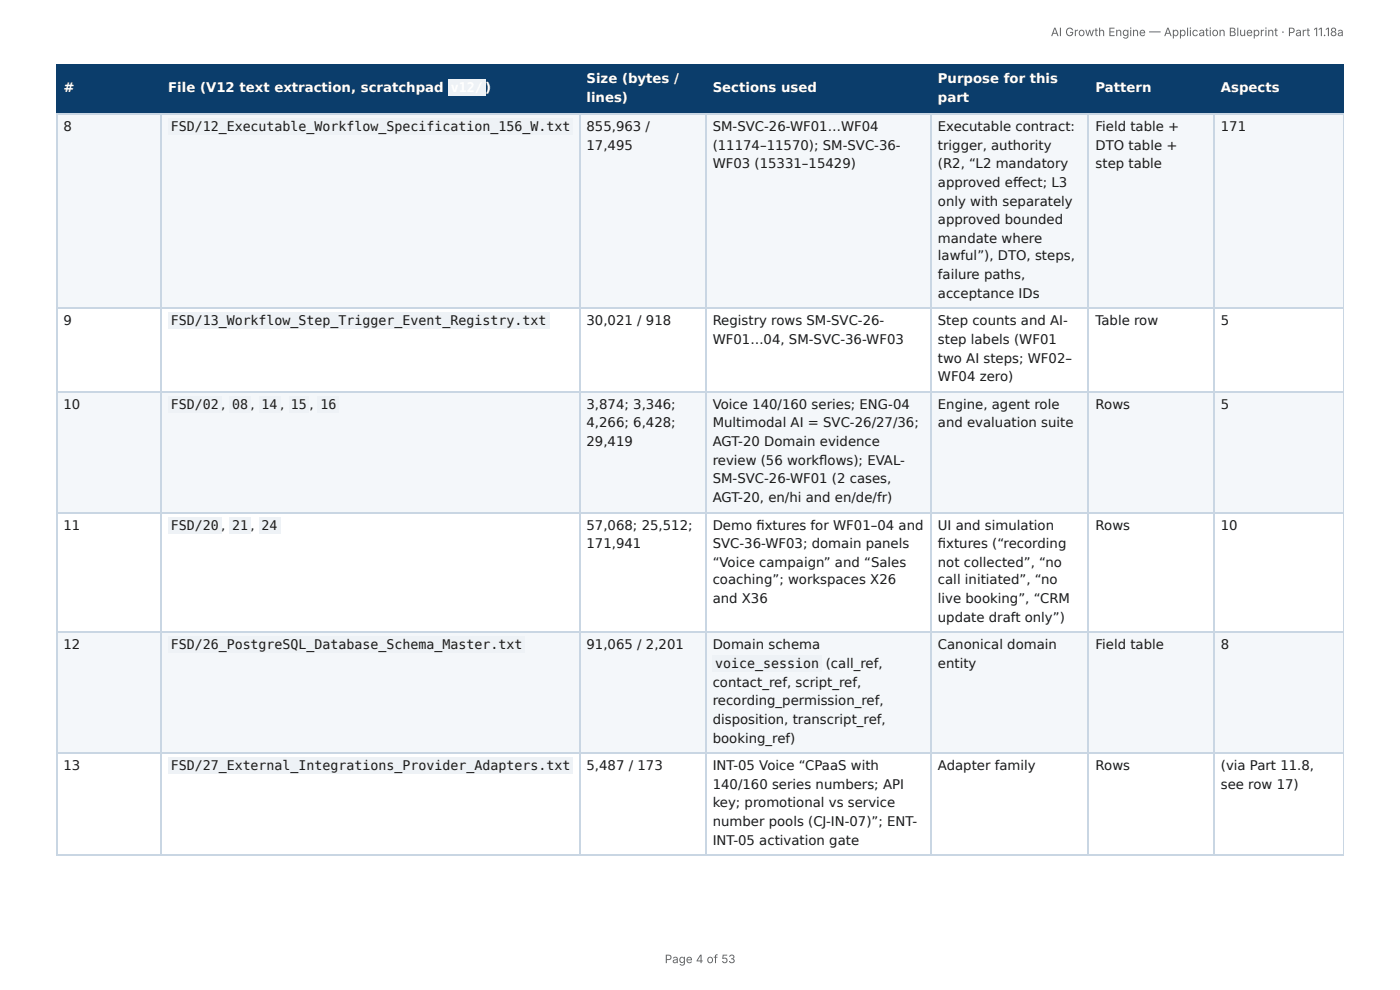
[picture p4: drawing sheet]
<svg xmlns="http://www.w3.org/2000/svg" width="297mm" height="210mm" viewBox="0 0 297 210" stroke-linecap="round" stroke-linejoin="round" font-family="sans-serif">
<defs><g id="words">
<g font-size="2.8" fill="#fff">
<text x="124.6" y="17.7">Size (bytes /</text>
<text x="199.2" y="17.7">Purpose for this</text>
<text x="13.5" y="19.6">#</text>
<text x="35.7" y="19.6">File (V12 text extraction, scratchpad</text>
<text x="95.7" y="19.6">v12/ )</text>
<text x="124.6" y="21.7">lines)</text>
<text x="151.4" y="19.6">Sections used</text>
<text x="199.2" y="21.7">part</text>
<text x="232.7" y="19.6">Pattern</text>
<text x="259.3" y="19.6">Aspects</text>
</g>
<g font-size="2.8" fill="#1a1a1a">
<text x="13.5" y="27.8">8</text>
<text x="36.3" y="27.8">FSD/12_Executable_Workflow_Specification_156_W.txt</text>
<text x="124.6" y="27.8">855,963 /</text>
<text x="151.4" y="27.8">SM-SVC-26-WF01…WF04</text>
<text x="199.2" y="27.8">Executable contract:</text>
<text x="232.7" y="27.8">Field table +</text>
<text x="259.3" y="27.8">171</text>
<text x="124.6" y="31.8">17,495</text>
<text x="151.4" y="31.8">(11174–11570); SM-SVC-36-</text>
<text x="151.4" y="35.7">WF03 (15331–15429)</text>
<text x="199.2" y="31.8">trigger, authority</text>
<text x="199.2" y="35.7">(R2, “L2 mandatory</text>
<text x="232.7" y="31.8">DTO table +</text>
<text x="232.7" y="35.7">step table</text>
<text x="199.2" y="39.7">approved eff ect; L3</text>
<text x="199.2" y="43.7">only with separately</text>
<text x="199.2" y="47.6">approved bounded</text>
<text x="199.2" y="51.6">mandate where</text>
<text x="199.2" y="55.3">lawful”), DTO, steps,</text>
<text x="199.2" y="59.3">failure paths,</text>
<text x="199.2" y="63.2">acceptance IDs</text>
<text x="13.5" y="69.1">9</text>
<text x="36.3" y="69.1">FSD/13_Workflow_Step_Trigger_Event_Registry.txt</text>
<text x="124.6" y="69.1">30,021 / 918</text>
<text x="151.4" y="69.1">Registry rows SM-SVC-26-</text>
<text x="199.2" y="69.1">Step counts and AI-</text>
<text x="232.7" y="69.1">Table row</text>
<text x="259.3" y="69.1">5</text>
<text x="151.4" y="73">WF01…04, SM-SVC-36-WF03</text>
<text x="199.2" y="73">step labels (WF01</text>
<text x="199.2" y="77">two AI steps; WF02–</text>
<text x="199.2" y="81">WF04 zero)</text>
<text x="13.5" y="86.8">10</text>
<text x="36.3" y="86.8">FSD/02 ,</text>
<text x="49.3" y="86.8">08</text>
<text x="53.2" y="86.8">,</text>
<text x="55.6" y="86.8">14 ,</text>
<text x="61.8" y="86.8">15</text>
<text x="65.7" y="86.8">,</text>
<text x="68.1" y="86.8">16</text>
<text x="124.6" y="86.8">3,874; 3,346;</text>
<text x="151.4" y="86.8">Voice 140/160 series; ENG-04</text>
<text x="199.2" y="86.8">Engine, agent role</text>
<text x="232.7" y="86.8">Rows</text>
<text x="259.3" y="86.8">5</text>
<text x="124.6" y="90.8">4,266; 6,428;</text>
<text x="124.6" y="94.7">29,419</text>
<text x="151.4" y="90.8">Multimodal AI = SVC-26/27/36;</text>
<text x="151.4" y="94.7">AGT-20 Domain evidence</text>
<text x="199.2" y="90.8">and evaluation suite</text>
<text x="151.4" y="98.7">review (56 workfl ows); EVAL-</text>
<text x="151.4" y="102.7">SM-SVC-26-WF01 (2 cases,</text>
<text x="151.4" y="106.6">AGT-20, en/hi and en/de/fr)</text>
<text x="13.5" y="112.4">11</text>
<text x="36.3" y="112.4">FSD/20 ,</text>
<text x="49.3" y="112.4">21</text>
<text x="53.2" y="112.4">,</text>
<text x="55.6" y="112.4">24</text>
<text x="124.6" y="112.4">57,068; 25,512;</text>
<text x="151.4" y="112.4">Demo fi xtures for WF01–04 and</text>
<text x="199.2" y="112.4">UI and simulation</text>
<text x="232.7" y="112.4">Rows</text>
<text x="259.3" y="112.4">10</text>
<text x="124.6" y="116.4">171,941</text>
<text x="151.4" y="116.4">SVC-36-WF03; domain panels</text>
<text x="199.2" y="116.4">fi xtures (“recording</text>
<text x="151.4" y="120.4">“Voice campaign” and “Sales</text>
<text x="151.4" y="124.1">coaching”; workspaces X26</text>
<text x="199.2" y="120.4">not collected”, “no</text>
<text x="199.2" y="124.1">call initiated”, “no</text>
<text x="151.4" y="128.1">and X36</text>
<text x="199.2" y="128.1">live booking”, “CRM</text>
<text x="13.5" y="137.8">12</text>
<text x="36.3" y="137.8">FSD/26_PostgreSQL_Database_Schema_Master.txt</text>
<text x="124.6" y="137.8">91,065 / 2,201</text>
<text x="151.4" y="137.8">Domain schema</text>
<text x="199.2" y="132">update draft only”)</text>
<text x="199.2" y="137.8">Canonical domain</text>
<text x="232.7" y="137.8">Field table</text>
<text x="259.3" y="137.8">8</text>
<text x="151.9" y="141.8">voice_session</text>
<text x="175.4" y="141.8">(call_ref,</text>
<text x="199.2" y="141.8">entity</text>
<text x="151.4" y="145.8">contact_ref, script_ref,</text>
<text x="151.4" y="149.8">recording_permission_ref,</text>
<text x="151.4" y="153.7">disposition, transcript_ref,</text>
<text x="151.4" y="157.7">booking_ref)</text>
<text x="13.5" y="163.5">13</text>
<text x="36.3" y="163.5">FSD/27_External_Integrations_Provider_Adapters.txt</text>
<text x="124.6" y="163.5">5,487 / 173</text>
<text x="151.4" y="163.5">INT-05 Voice “CPaaS with</text>
<text x="151.4" y="167.5">140/160 series numbers; API</text>
<text x="199.2" y="163.5">Adapter family</text>
<text x="232.7" y="163.5">Rows</text>
<text x="259.3" y="163.5">(via Part 11.8,</text>
<text x="259.3" y="167.5">see row 17)</text>
<text x="151.4" y="171.5">key; promotional vs service</text>
<text x="151.4" y="175.4">number pools (CJ-IN-07)”; ENT-</text>
<text x="151.4" y="179.4">INT-05 activation gate</text>
</g>
<g font-size="2.5" fill="#666">
<text x="223.2" y="7.7">AI Growth Engine — Application Blueprint · Part 11.18a</text>
<text x="141.2" y="204.5">Page 4 of 53</text>
</g>
</g></defs>
<g fill="#0b3d6b">
<path d="M12.2 14h22.2v10.1h-22.2z"/>
<path d="M34.4 14h88.6v10.1h-88.6z"/>
<path d="M123 14h27v10.1h-27z"/>
<path d="M150 14h47.6v10.1h-47.6z"/>
<path d="M197.6 14h33.6v10.1h-33.6z"/>
<path d="M231.2 14h26.8v10.1h-26.8z"/>
<path d="M258 14h27.4v10.1h-27.4z"/>
</g>
<g fill="#f4f7fa">
<path d="M12.2 24.1h22.2v41.5h-22.2z"/>
<path d="M34.4 24.1h88.6v41.5h-88.6z"/>
<path d="M123 24.1h27v41.5h-27z"/>
<path d="M150 24.1h47.6v41.5h-47.6z"/>
<path d="M197.6 24.1h33.6v41.5h-33.6z"/>
<path d="M231.2 24.1h26.8v41.5h-26.8z"/>
<path d="M258 24.1h27.4v41.5h-27.4z"/>
<path d="M12.2 83.3h22.2v25.4h-22.2z"/>
<path d="M34.4 83.3h88.6v25.4h-88.6z"/>
<path d="M123 83.3h27v25.4h-27z"/>
<path d="M150 83.3h47.6v25.4h-47.6z"/>
<path d="M197.6 83.3h33.6v25.4h-33.6z"/>
<path d="M231.2 83.3h26.8v25.4h-26.8z"/>
<path d="M258 83.3h27.4v25.4h-27.4z"/>
<path d="M12.2 134.4h22.2v25.4h-22.2z"/>
<path d="M34.4 134.4h88.6v25.4h-88.6z"/>
<path d="M123 134.4h27v25.4h-27z"/>
<path d="M150 134.4h47.6v25.4h-47.6z"/>
<path d="M197.6 134.4h33.6v25.4h-33.6z"/>
<path d="M231.2 134.4h26.8v25.4h-26.8z"/>
<path d="M258 134.4h27.4v25.4h-27.4z"/>
</g>
<path d="M11.9 13.9h273.5M12 13.8v10.5M34.3 13.8v10.5M123.2 13.8v10.5M149.9 13.8v10.5M197.8 13.8v10.5M231.1 13.8v10.5M257.8 13.8v10.5M11.9 24.2h273.5" fill="none" stroke="#0b3d6b" stroke-width=".26"/>
<path d="M285.3 13.8v10.5" fill="none" stroke="#0b3d6b" stroke-width=".21"/>
<g fill="none" stroke="#c9d6e3" stroke-width=".26">
<path d="M11.9 24.2h273.5M12 24.3v157.2M34.3 24.3v157.2M123.2 24.3v157.2M149.9 24.3v157.2M197.8 24.3v157.2M231.1 24.3v157.2M257.8 24.3v157.2M11.9 65.5h273.5M11.9 83.2h273.5M11.9 108.9h273.5M11.9 134.3h273.5"/>
<path d="M11.9 159.9h273.5M11.9 181.6h273.5"/>
</g>
<path d="M285.3 24.3v157.2" fill="none" stroke="#c9d6e3" stroke-width=".21"/>
<g fill="#eef2f6">
<path d="M95.2 16.9h8v3.5h-8z"/>
<path d="M35.7 25.1h86v3.5h-86z"/>
<path d="M35.7 66.4h81v3.5h-81z"/>
<path d="M35.7 84.1h11.4v3.5h-11.4z"/>
<path d="M48.7 84.1h4.5v3.5h-4.5z"/>
<path d="M55 84.1h4.5v3.5h-4.5z"/>
<path d="M61.4 84.1h4.2v3.5h-4.2z"/>
<path d="M67.5 84.1h4.5v3.5h-4.5z"/>
<path d="M35.7 109.8h11.4v3.4h-11.4z"/>
<path d="M48.7 109.8h4.5v3.4h-4.5z"/>
<path d="M55 109.8h4.5v3.4h-4.5z"/>
<path d="M35.7 135.2h75.7v3.4h-75.7z"/>
<path d="M151.3 139.2h23.3v3.4h-23.3z"/>
<path d="M35.7 160.9h86v3.4h-86z"/>
</g>
<use href="#words"/>
</svg>
